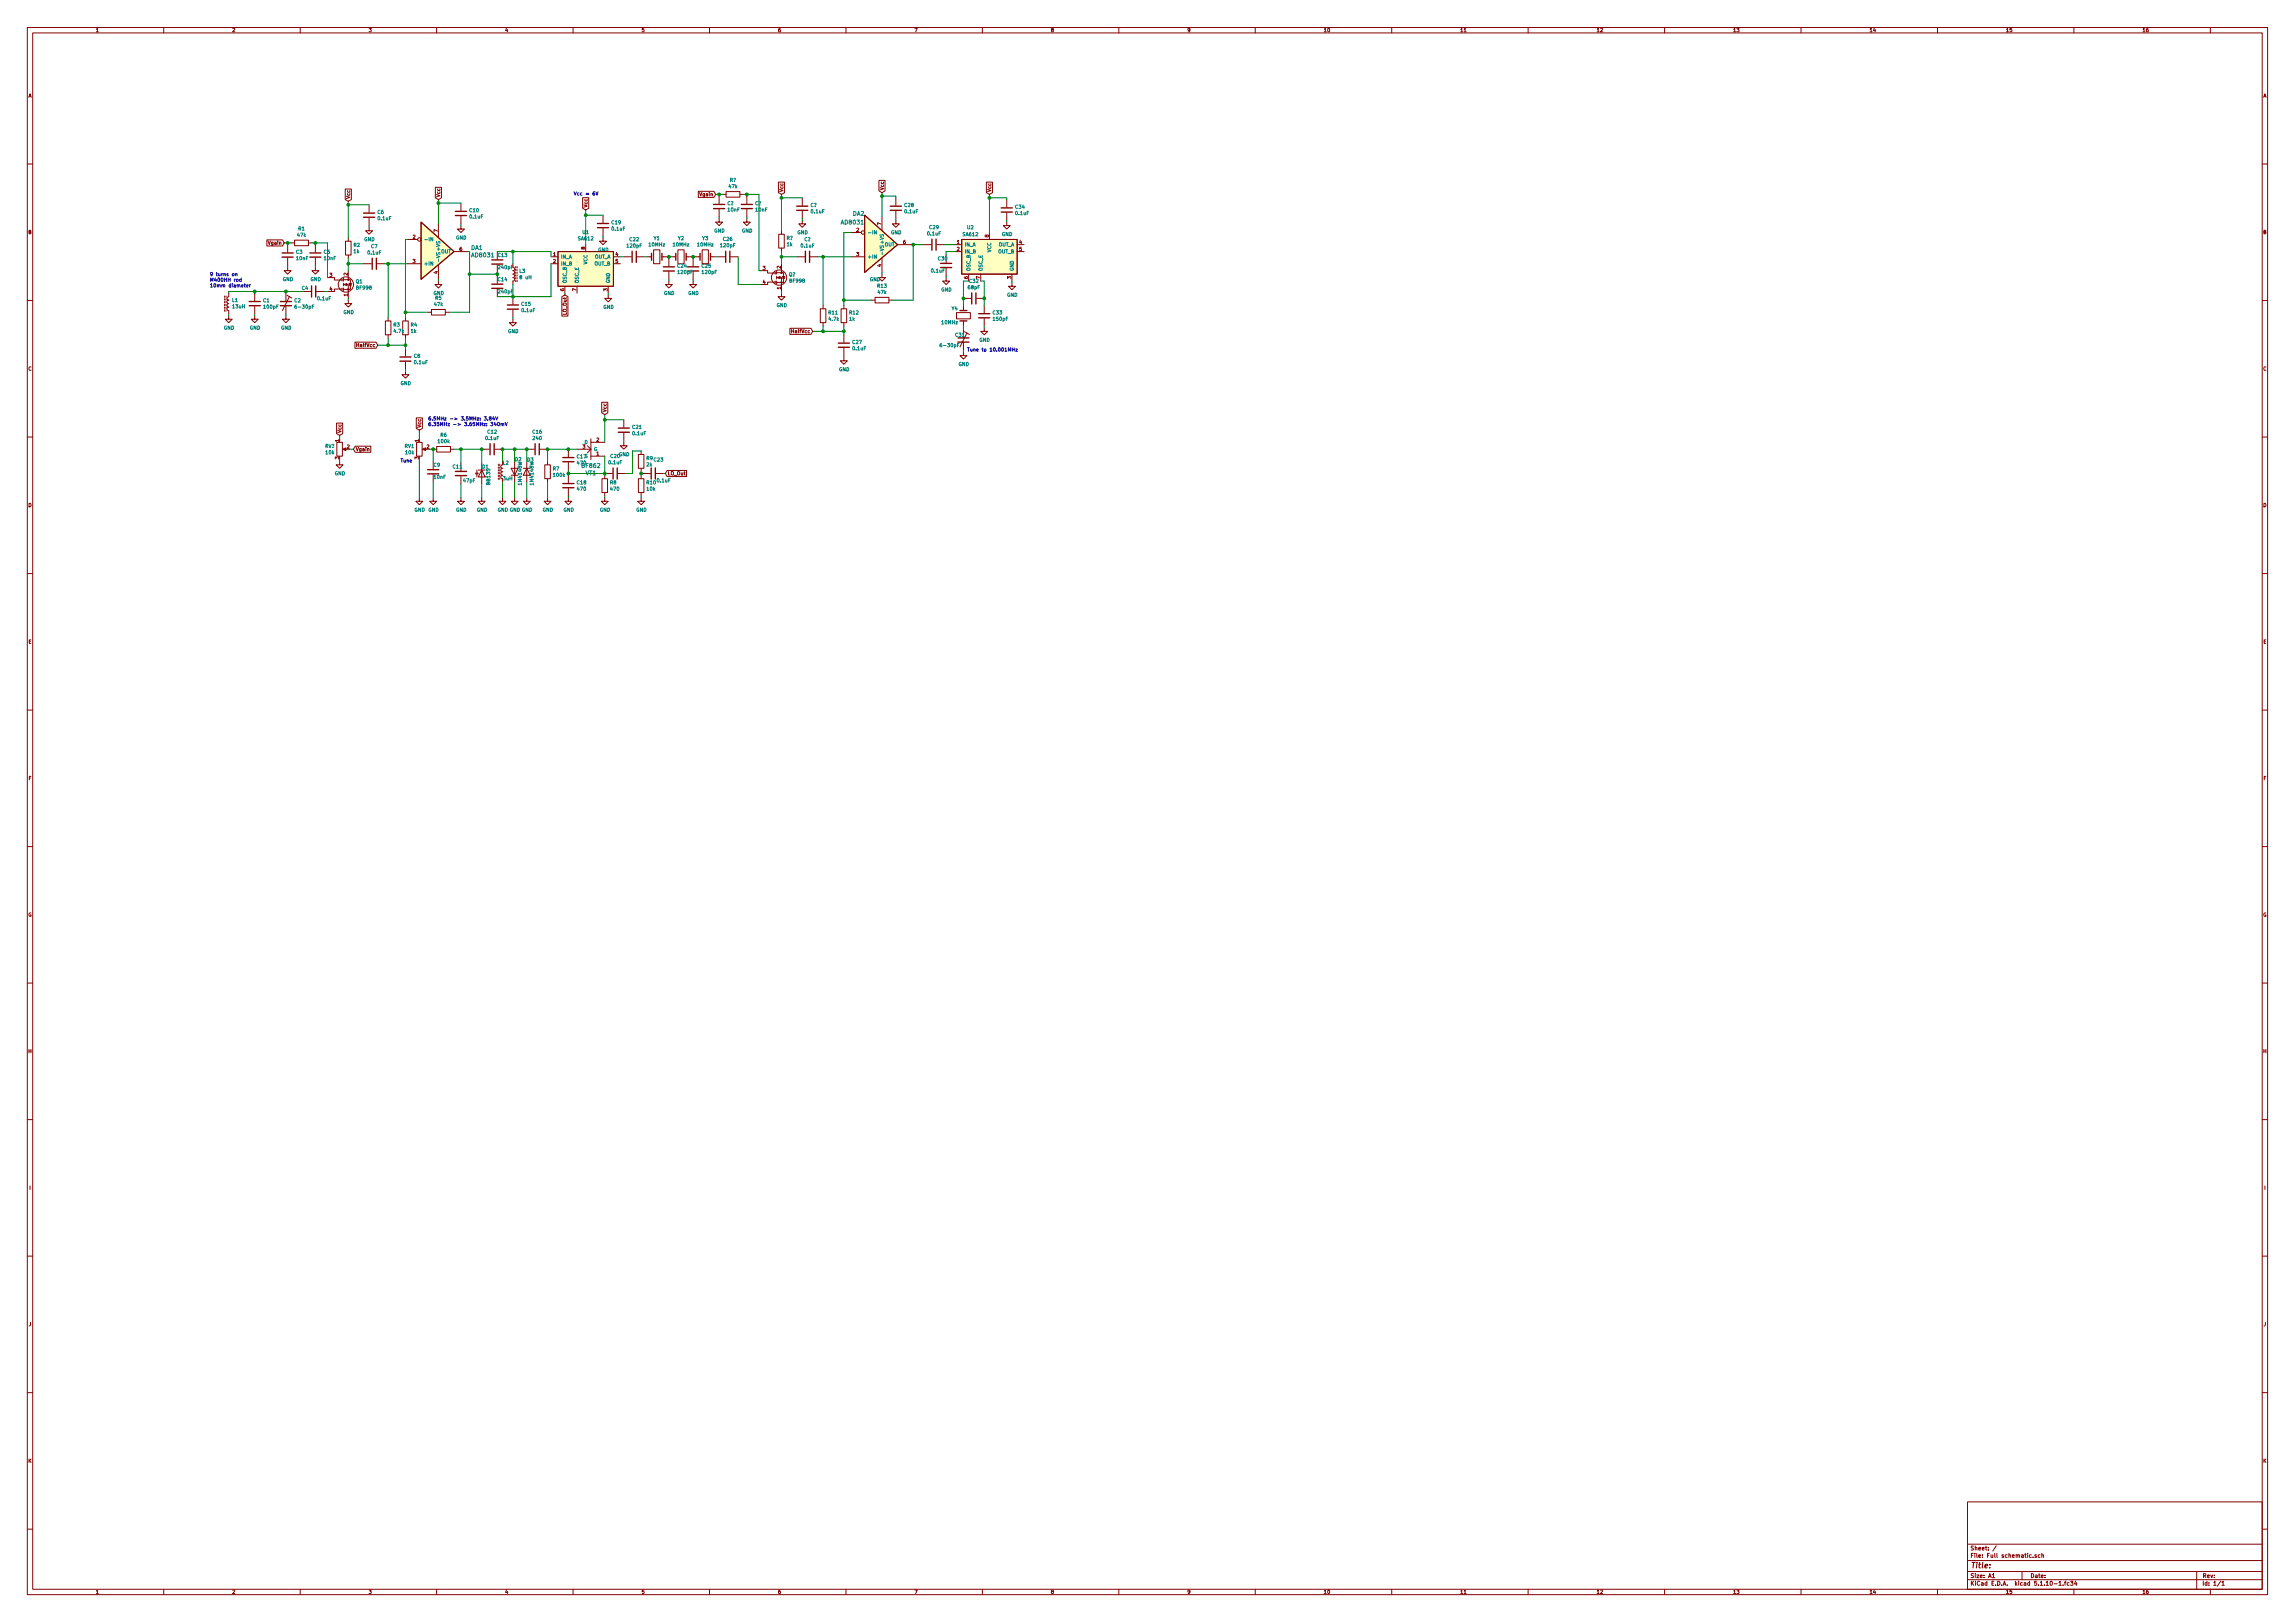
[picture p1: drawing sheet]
<svg xmlns="http://www.w3.org/2000/svg" width="841mm" height="594mm" viewBox="0 0 841 594" stroke-linecap="round" stroke-linejoin="round" font-family="sans-serif">
<defs><g id="words">
<text font-size="2.8" fill="#840000" x="722" y="574.4">Title:</text>
<g font-size="2.1" fill="#008484">
<text x="308.5" y="82.2">AD8031</text>
<text x="312.5" y="79">DA2</text>
<text x="172.6" y="91.5">DA1</text>
<text x="173.1" y="94.2">AD8031</text>
<text x="213.4" y="171.3">BF862</text>
<text x="214.6" y="174">VT1</text>
</g>
<g font-size="2.1" fill="#840000">
<text x="722" y="567.8">Sheet: /</text>
<text x="722" y="570.5">File: Full schematic.sch</text>
<text x="722" y="580.7">KiCad E.D.A. kicad 5.1.10-1.fc34</text>
<text x="722" y="577.9">Size: A1</text>
<text x="744" y="577.9">Date:</text>
<text x="807" y="577.9">Rev:</text>
<text x="807" y="580.7">Id: 1/1</text>
</g>
<g font-size="1.8" fill="#840000">
<text x="35" y="11.7">1</text>
<text x="85" y="11.7">2</text>
<text x="135" y="11.7">3</text>
<text x="185" y="11.7">4</text>
<text x="235" y="11.7">5</text>
<text x="285" y="11.7">6</text>
<text x="335" y="11.7">7</text>
<text x="385" y="11.7">8</text>
<text x="435" y="11.7">9</text>
<text x="485" y="11.7">10</text>
<text x="535" y="11.7">11</text>
<text x="585" y="11.7">12</text>
<text x="635" y="11.7">13</text>
<text x="685" y="11.7">14</text>
<text x="735" y="11.7">15</text>
<text x="785" y="11.7">16</text>
<text x="10.4" y="35.7">A</text>
<text x="829.4" y="35.7">A</text>
<text x="256.6" y="71.8">Vgain</text>
<text x="287" y="70.4" transform="rotate(-90 287 70.4)">Vcc</text>
<text x="323.8" y="69.8" transform="rotate(-90 323.8 69.8)">Vcc</text>
<text x="363.2" y="70.4" transform="rotate(-90 363.2 70.4)">Vcc</text>
<text x="128.3" y="72.9" transform="rotate(-90 128.3 72.9)">Vcc</text>
<text x="161.3" y="72.3" transform="rotate(-90 161.3 72.3)">Vcc</text>
<text x="215.3" y="76.1" transform="rotate(-90 215.3 76.1)">Vcc</text>
<text x="323" y="82.5" transform="rotate(-90 323 82.5)">7</text>
<text x="10.4" y="85.7">B</text>
<text x="98.5" y="89.6">Vgain</text>
<text x="151.3" y="87.4">2</text>
<text x="160.4" y="85" transform="rotate(-90 160.4 85)">7</text>
<text x="313.8" y="84.9">2</text>
<text x="331" y="89.4">6</text>
<text x="350.7" y="89.4">1</text>
<text x="362.3" y="86.9" transform="rotate(-90 362.3 86.9)">8</text>
<text x="373.5" y="89.4">4</text>
<text x="829.4" y="85.7">B</text>
<text x="168.4" y="91.9">6</text>
<text x="202.7" y="93.8">1</text>
<text x="214.4" y="91.4" transform="rotate(-90 214.4 91.4)">8</text>
<text x="225.6" y="93.8">4</text>
<text x="313.8" y="93.8">3</text>
<text x="350.7" y="91.9">2</text>
<text x="373.5" y="91.9">5</text>
<text x="120.8" y="101.4">3</text>
<text x="127.4" y="100.9" transform="rotate(-90 127.4 100.9)">2</text>
<text x="151.3" y="96.3">3</text>
<text x="160.4" y="100.3" transform="rotate(-90 160.4 100.3)">4</text>
<text x="202.7" y="96.3">2</text>
<text x="225.6" y="96.3">5</text>
<text x="279.6" y="98.9">3</text>
<text x="286.1" y="98.3" transform="rotate(-90 286.1 98.3)">2</text>
<text x="323" y="97.7" transform="rotate(-90 323 97.7)">4</text>
<text x="120.8" y="106.5">4</text>
<text x="206.8" y="106.6" transform="rotate(-90 206.8 106.6)">6</text>
<text x="211.2" y="106.6" transform="rotate(-90 211.2 106.6)">7</text>
<text x="222.6" y="106.6" transform="rotate(-90 222.6 106.6)">3</text>
<text x="279.6" y="104">4</text>
<text x="286.1" y="106" transform="rotate(-90 286.1 106)">1</text>
<text x="354.7" y="102.2" transform="rotate(-90 354.7 102.2)">6</text>
<text x="359.2" y="102.2" transform="rotate(-90 359.2 102.2)">7</text>
<text x="370.6" y="102.2" transform="rotate(-90 370.6 102.2)">3</text>
<text x="127.4" y="108.5" transform="rotate(-90 127.4 108.5)">1</text>
<text x="207.6" y="115.3" transform="rotate(-90 207.6 115.3)">LO_Out</text>
<text x="290.6" y="122">HalfVcc</text>
<text x="131.2" y="127.1">HalfVcc</text>
<text x="10.4" y="135.7">C</text>
<text x="829.4" y="135.7">C</text>
<text x="222.2" y="151.1" transform="rotate(-90 222.2 151.1)">Vcc</text>
<text x="124.2" y="161.8" transform="rotate(-90 124.2 161.8)">1</text>
<text x="125.1" y="158.7" transform="rotate(-90 125.1 158.7)">Vcc</text>
<text x="153.4" y="161.8" transform="rotate(-90 153.4 161.8)">1</text>
<text x="154.3" y="156.8" transform="rotate(-90 154.3 156.8)">Vcc</text>
<text x="218.6" y="161.7">2</text>
<text x="127.2" y="164.3">2</text>
<text x="130.3" y="165.2">Vgain</text>
<text x="156.4" y="164.3">2</text>
<text x="213.5" y="164.3">3</text>
<text x="218.6" y="166.8">1</text>
<text x="124.2" y="168.2" transform="rotate(-90 124.2 168.2)">3</text>
<text x="153.4" y="168.2" transform="rotate(-90 153.4 168.2)">3</text>
<text x="244.6" y="174.1">LO_Out</text>
<text x="10.4" y="185.7">D</text>
<text x="829.4" y="185.7">D</text>
<text x="10.4" y="235.7">E</text>
<text x="829.4" y="235.7">E</text>
<text x="10.5" y="285.7">F</text>
<text x="829.5" y="285.7">F</text>
<text x="10.3" y="335.7">G</text>
<text x="829.3" y="335.7">G</text>
<text x="10.4" y="385.7">H</text>
<text x="829.4" y="385.7">H</text>
<text x="10.7" y="435.7">I</text>
<text x="829.7" y="435.7">I</text>
<text x="10.5" y="485.7">J</text>
<text x="829.5" y="485.7">J</text>
<text x="10.4" y="535.7">K</text>
<text x="829.4" y="535.7">K</text>
<text x="35" y="583.7">1</text>
<text x="85" y="583.7">2</text>
<text x="135" y="583.7">3</text>
<text x="185" y="583.7">4</text>
<text x="235" y="583.7">5</text>
<text x="285" y="583.7">6</text>
<text x="335" y="583.7">7</text>
<text x="385" y="583.7">8</text>
<text x="435" y="583.7">9</text>
<text x="485" y="583.7">10</text>
<text x="535" y="583.7">11</text>
<text x="585" y="583.7">12</text>
<text x="635" y="583.7">13</text>
<text x="685" y="583.7">14</text>
<text x="735" y="583.7">15</text>
<text x="785" y="583.7">16</text>
</g>
<g font-size="1.8" fill="#0000c2">
<text x="210.2" y="71.6">Vcc = 6V</text>
<text x="76.8" y="101.1">9 turns on</text>
<text x="76.8" y="103.2">M400HH rod</text>
<text x="76.8" y="105.2">10mm diameter</text>
<text x="354.3" y="128.7">Tune to 10.001MHz</text>
<text x="156.8" y="154">6.5MHz -&gt; 3.5MHz: 3.84V</text>
<text x="156.8" y="156">6.35MHz -&gt; 3.65MHz: 340mV</text>
<text x="146.7" y="169.4">Tune</text>
</g>
<g font-size="1.8" fill="#008484">
<text x="267.1" y="68.9">47k</text>
<text x="267.4" y="66.6">R?</text>
<text x="172.1" y="77.7">C10</text>
<text x="266.5" y="75.2">C?</text>
<text x="266.8" y="77.5">10nF</text>
<text x="276.7" y="75.2">C?</text>
<text x="276.9" y="77.5">10nF</text>
<text x="297" y="75.8">C?</text>
<text x="331.5" y="75.8">C28</text>
<text x="372.1" y="76.4">C34</text>
<text x="138.4" y="78.3">C6</text>
<text x="138.6" y="80.6">0.1uF</text>
<text x="172.2" y="80">0.1uF</text>
<text x="224.2" y="82.1">C19</text>
<text x="297.3" y="78.1">0.1uF</text>
<text x="331.6" y="78.1">0.1uF</text>
<text x="340.6" y="83.9">C29</text>
<text x="354.5" y="83.9">U2</text>
<text x="372.2" y="78.7">0.1uF</text>
<text x="109" y="86.7">47k</text>
<text x="109.4" y="84.4">R1</text>
<text x="133.4" y="88.3">GND</text>
<text x="155.3" y="88.3">-IN</text>
<text x="167.1" y="87.7">GND</text>
<text x="211.9" y="88">SA612</text>
<text x="213.5" y="85.7">U1</text>
<text x="224.3" y="84.5">0.1uF</text>
<text x="230.8" y="88.3">C22</text>
<text x="239.6" y="87.9">Y1</text>
<text x="248.5" y="87.9">Y2</text>
<text x="257.4" y="87.9">Y3</text>
<text x="261.7" y="85.2">GND</text>
<text x="265" y="88.2">C26</text>
<text x="271.9" y="85.2">GND</text>
<text x="288.2" y="87.9">R?</text>
<text x="292.2" y="85.8">GND</text>
<text x="294.7" y="88.3">C?</text>
<text x="317.9" y="85.8">-IN</text>
<text x="323.8" y="88.9" transform="rotate(-90 323.8 88.9)">+VS</text>
<text x="326.5" y="85.8">GND</text>
<text x="340" y="86.2">0.1uF</text>
<text x="352.9" y="86.5">SA612</text>
<text x="367.1" y="86.4">GND</text>
<text x="108.5" y="92.9">C3</text>
<text x="108.7" y="95.2">10nF</text>
<text x="118.7" y="92.9">C5</text>
<text x="118.8" y="95.2">10nF</text>
<text x="129.6" y="90.4">R2</text>
<text x="129.6" y="92.7">1k</text>
<text x="134.8" y="93.2">0.1uF</text>
<text x="136" y="90.9">C7</text>
<text x="161.3" y="91.5" transform="rotate(-90 161.3 91.5)">+VS</text>
<text x="161.6" y="92.8">OUT</text>
<text x="182.5" y="94.1">C13</text>
<text x="205.5" y="94.7">IN_A</text>
<text x="217.8" y="94.7">OUT_A</text>
<text x="219.2" y="92.1">GND</text>
<text x="229.9" y="90.6">120pF</text>
<text x="237.9" y="90.2">10MHz</text>
<text x="246.8" y="90.2">10MHz</text>
<text x="255.7" y="90.2">10MHz</text>
<text x="264.1" y="90.5">120pF</text>
<text x="288.4" y="90.2">1k</text>
<text x="293.6" y="90.6">0.1uF</text>
<text x="317.9" y="94.7">+IN</text>
<text x="323.8" y="93.7" transform="rotate(-90 323.8 93.7)">-VS</text>
<text x="324.2" y="90.2">OUT</text>
<text x="343.8" y="95.4">C30</text>
<text x="353.4" y="90.2">IN_A</text>
<text x="353.4" y="92.8">IN_B</text>
<text x="363.2" y="92.5" transform="rotate(-90 363.2 92.5)">VCC</text>
<text x="365.7" y="90.2">OUT_A</text>
<text x="365.7" y="92.8">OUT_B</text>
<text x="155.3" y="97.2">+IN</text>
<text x="161.3" y="96.2" transform="rotate(-90 161.3 96.2)">-VS</text>
<text x="182.7" y="98.5">240pF</text>
<text x="190.4" y="99.9">L3</text>
<text x="205.5" y="97.2">IN_B</text>
<text x="215.3" y="96.9" transform="rotate(-90 215.3 96.9)">VCC</text>
<text x="217.8" y="97.2">OUT_B</text>
<text x="248.3" y="98">C24</text>
<text x="248.5" y="100.3">120pF</text>
<text x="257.2" y="98">C25</text>
<text x="257.4" y="100.3">120pF</text>
<text x="289.1" y="101.2">Q?</text>
<text x="341.4" y="99.8">0.1uF</text>
<text x="355.6" y="99.4" transform="rotate(-90 355.6 99.4)">OSC_B</text>
<text x="360" y="99.4" transform="rotate(-90 360 99.4)">OSC_E</text>
<text x="371.5" y="99.4" transform="rotate(-90 371.5 99.4)">GND</text>
<text x="103.6" y="102.9">GND</text>
<text x="110.6" y="106.2">C4</text>
<text x="113.7" y="102.9">GND</text>
<text x="130.5" y="103.7">Q1</text>
<text x="130.7" y="106">BF998</text>
<text x="182.5" y="103">C14</text>
<text x="182.7" y="107.4">240pF</text>
<text x="190.7" y="102.2">8 uH</text>
<text x="207.6" y="103.8" transform="rotate(-90 207.6 103.8)">OSC_B</text>
<text x="212.1" y="103.8" transform="rotate(-90 212.1 103.8)">OSC_E</text>
<text x="223.5" y="103.8" transform="rotate(-90 223.5 103.8)">GND</text>
<text x="289.5" y="103.5">BF998</text>
<text x="318.7" y="103">GND</text>
<text x="321.6" y="105.4">R13</text>
<text x="321.7" y="107.7">47k</text>
<text x="344.9" y="106.8">GND</text>
<text x="354.8" y="105.9">68pF</text>
<text x="355.2" y="103.6">C32</text>
<text x="85.1" y="110.6">L1</text>
<text x="85.3" y="112.9">13uH</text>
<text x="96.5" y="110.7">C1</text>
<text x="96.7" y="113">100pF</text>
<text x="107.9" y="110.7">C2</text>
<text x="108.7" y="113">6-30pF</text>
<text x="116.4" y="110">0.1uF</text>
<text x="158.8" y="108">GND</text>
<text x="159.2" y="112.1">47k</text>
<text x="159.5" y="109.8">R5</text>
<text x="191.2" y="112">C15</text>
<text x="221.1" y="113.1">GND</text>
<text x="243.3" y="108">GND</text>
<text x="252.2" y="108">GND</text>
<text x="284.6" y="112.5">GND</text>
<text x="348.8" y="113.7">Y4</text>
<text x="369" y="108.7">GND</text>
<text x="125.8" y="115">GND</text>
<text x="144.2" y="119.6">R3</text>
<text x="150.6" y="119.6">R4</text>
<text x="191.3" y="114.3">0.1uF</text>
<text x="303.7" y="115.2">R11</text>
<text x="303.8" y="117.5">4.7k</text>
<text x="311.3" y="117.5">1k</text>
<text x="311.3" y="115.2">R12</text>
<text x="345.2" y="118.7">10MHz</text>
<text x="363.9" y="115.2">C33</text>
<text x="364.1" y="117.5">150pF</text>
<text x="82" y="120.7">GND</text>
<text x="91.5" y="120.7">GND</text>
<text x="102.9" y="120.7">GND</text>
<text x="144.4" y="121.9">4.7k</text>
<text x="150.6" y="121.9">1k</text>
<text x="186.1" y="122">GND</text>
<text x="312.4" y="126">C27</text>
<text x="350.2" y="123.3">C31</text>
<text x="358.9" y="125.2">GND</text>
<text x="151.7" y="131">C8</text>
<text x="312.5" y="128.3">0.1uF</text>
<text x="345.1" y="127.1">6-30pF</text>
<text x="151.9" y="133.3">0.1uF</text>
<text x="307.4" y="136">GND</text>
<text x="351.2" y="134.1">GND</text>
<text x="146.8" y="141">GND</text>
<text x="161.4" y="160">R6</text>
<text x="178" y="161.1">0.1uF</text>
<text x="178.7" y="158.8">C12</text>
<text x="195.2" y="158.8">C16</text>
<text x="195.4" y="161.1">240</text>
<text x="231.8" y="157.1">C21</text>
<text x="231.9" y="159.4">0.1uF</text>
<text x="119.1" y="164.1">RV?</text>
<text x="119.4" y="166.4">10k</text>
<text x="148.3" y="164.1">RV1</text>
<text x="148.6" y="166.4">10k</text>
<text x="160.6" y="162.3">100k</text>
<text x="211.5" y="167.9">C17S</text>
<text x="214.2" y="162.6">D</text>
<text x="217.6" y="165.2">G</text>
<text x="223.8" y="167.7">C20</text>
<text x="226.8" y="167.1">GND</text>
<text x="159" y="170.9">C9</text>
<text x="166" y="171.6">C11</text>
<text x="176.7" y="171.6">D1</text>
<text x="184.3" y="170.2">L2</text>
<text x="188.8" y="168.9">D2</text>
<text x="193.2" y="169">D3</text>
<text x="202.6" y="172.3">R7</text>
<text x="211.6" y="170.2">470</text>
<text x="223.1" y="170">0.1uF</text>
<text x="236.9" y="168.5">R9</text>
<text x="237" y="170.8">2k</text>
<text x="239.7" y="169">C23</text>
<text x="122.6" y="174.1">GND</text>
<text x="159.1" y="175.4">10nF</text>
<text x="169.9" y="176.7">47pF</text>
<text x="179.6" y="177.4" transform="rotate(-90 179.6 177.4)">BB135</text>
<text x="184.4" y="175.9">3uH</text>
<text x="191.2" y="177.4" transform="rotate(-90 191.2 177.4)">1N4148W</text>
<text x="195.5" y="177.4" transform="rotate(-90 195.5 177.4)">1N4148W</text>
<text x="202.9" y="174.6">100k</text>
<text x="211.5" y="177.4">C18</text>
<text x="211.6" y="179.7">470</text>
<text x="223.6" y="177.4">R8</text>
<text x="223.8" y="179.7">470</text>
<text x="237" y="177.4">R10</text>
<text x="237.1" y="179.7">10k</text>
<text x="240.9" y="176.7">0.1uF</text>
<text x="151.8" y="187.4">GND GND</text>
<text x="167.1" y="187.4">GND</text>
<text x="174.7" y="187.4">GND</text>
<text x="182.3" y="187.4">GND GND GND</text>
<text x="198.8" y="187.4">GND</text>
<text x="206.5" y="187.4">GND</text>
<text x="219.8" y="187.4">GND</text>
<text x="233.1" y="187.4">GND</text>
</g>
</g></defs>
<g fill="none" stroke="#840000" stroke-width=".37">
<path d="M10 10.1h821v574h-821zM12 12.1h817v570h-817zM60 10.1v2M110 10.1v2M160 10.1v2M210 10.1v2M260 10.1v2M310 10.1v2M360 10.1v2M410 10.1v2M460 10.1v2M510 10.1v2"/>
<path d="M536.5 11.7h.8M560 10.1v2M610 10.1v2M660 10.1v2M710 10.1v2M760 10.1v2M810 10.1v2M10 60.1h2M126.5 69.2h2.3v3.9l-1.2 .6-1.1-.6zM135.3 75v2.8M135.3 79.8v2.8M159.5 68.6h2.3v3.9l-1.1 .6-1.2-.6z"/>
<path d="M168.9 74.4v2.8M168.9 79.2v2.8M213.5 72.4h2.2v3.9l-1.1 .6-1.1-.6zM221 78.8v2.8M255.9 70.1h5.7l.7 1.1-.7 1.1h-5.7zM263.5 71.8v2.8M263.5 76.7v2.7M264.8 71.2h1.3M266.1 70.2h5v2h-5zM271.1 71.2h1.3M273.7 71.8v2.8M273.7 76.7v2.7"/>
<path d="M285.3 66.7h2.2v3.9l-1.1 .6-1.1-.6zM294 72.5v2.8M294 77.3v2.8M316.9 78.8l12 10.8-12 10.2zM322.1 66.1h2.2v3.8l-1.1 .7-1.1-.7zM323.2 79.4v5.1M328.3 72.5v2.8M328.3 77.3v2.8M361.5 66.7h2.2v3.9l-1.1 .6-1.1-.6zM368.9 73.1v2.8M368.9 77.9v2.8M829 60.1h2"/>
<path d="M97.8 87.9h5.7l.6 1.1-.6 1.1h-5.7zM105.4 97.9v1.2h1.3l-1.3 1.3-1.3-1.3h1.3M105.4 89.6v2.8M105.4 94.4v2.8M106.7 89h1.2M107.9 88h5.1v2h-5.1zM113 89h1.3M115.6 97.9v1.2h1.2l-1.2 1.3-1.3-1.3h1.3M115.6 89.6v2.8M115.6 94.4v2.8M126.6 88.3h2.1v5.1h-2.1zM127.6 87.1v1.2"/>
<path d="M127.6 93.4v1.3M127.6 99.1v3.3M133.3 96.6h2.8M135.3 83.3v1.2h1.2l-1.2 1.3-1.3-1.3h1.3M138.2 96.6h2.8M149.2 87.7h3.8M149.2 96.6h5.1M154.3 81.4l12.1 10.7-12.1 10.2zM160.7 82v5.1M160.7 97.2v5.1M166.4 92.1h5M168.9 82.6v1.3h1.3l-1.3 1.3-1.3-1.3h1.3"/>
<path d="M182.2 92.1v2.8M182.2 97v2.8M188 96.6v1.3l.6 .5-.2 .6-.4 .1 .6 .6-.2 .5-.4 .2 .6 .5-.2 .6-.4 .2 .6 .5-.2 .6-.4 .1v1.3M189 97.6v.5M189 98.6v.5M189 99.6v.5M189.5 97.6v.5M189.5 98.6v.5M189.5 99.6v.5M201.9 94.1h2.6M201.9 96.6h2.6M204.5 92.1h20.3v12.7h-20.3z"/>
<path d="M214.6 89.6v2.5M221 87.1v1.2h1.2l-1.2 1.3-1.3-1.3h1.3M221 83.6v2.8M224.8 94.1h2.5M224.8 96.6h2.5M228.6 94.1h2.8M233.4 94.1h2.8M236.9 94.1h1.9M239.5 91.5h2.3v5.1h-2.3zM242.6 94.1h1.9M245.1 94.7v2.8M245.1 99.5v2.8"/>
<path d="M245.7 94.1h1.9M248.4 91.5h2.3v5.1h-2.3zM251.5 94.1h1.9M254 94.7v2.8M254 99.5v2.8M254.6 94.1h1.9M257.3 91.5h2.3v5.1h-2.3zM260.3 94.1h2M262.9 94.1h2.8M263.5 80.1v1.3h1.3l-1.3 1.2-1.2-1.2h1.2M267.7 94.1h2.8M273.7 80.1v1.3h1.3l-1.3 1.2-1.3-1.2h1.3"/>
<path d="M278.8 99.1h2.5v.9h2.8M284.1 99.6v.8M284.6 99.9h2.5v3.6h-2.5M284.6 99.4v1M285.4 85.8h2v5.1h-2zM286.4 84.5v1.3M286.4 90.9v1.2M286.4 96.6v3.3M292.1 94.1h2.8M294 80.7v1.3h1.3l-1.3 1.3-1.3-1.3h1.3M296.9 94.1h2.8M311.8 85.2h3.8"/>
<path d="M311.8 94.1h5.1M323.2 94.7v5.1M328.3 80.7v1.3h1.3l-1.3 1.3-1.3-1.3h1.3M328.9 89.6h5.1M338.5 89.6h2.7M343.3 89.6h2.8M346.7 93.4v2.8M346.7 98.2v2.8M349.9 89.6h2.5M349.9 92.1h2.5M352.4 87.7h20.3v12.7h-20.3zM362.6 85.2v2.5"/>
<path d="M368.9 81.4v1.2h1.3l-1.3 1.3-1.2-1.3h1.2M372.7 89.6h2.6M372.7 92.1h2.6M10 110.1h2M82.3 108.4v.5M82.3 109.4v.5M82.3 110.4v.5M82.3 111.5v.5M82.3 112.5v.5M82.3 113.5v.5M82.8 108.4v.5M82.8 109.4v.5"/>
<path d="M82.8 110.4v.5M82.8 111.5v.5M82.8 112.5v.5M82.8 113.5v.5M83.8 107.4v1.3l-.6 .5 .2 .6 .4 .1-.6 .6 .2 .5 .4 .2-.6 .5 .2 .6 .4 .2-.6 .5 .2 .6 .4 .1v1.3M83.8 115.6v1.3h1.3l-1.3 1.3-1.3-1.3h1.3M93.3 115.6v1.3h1.3l-1.3 1.3-1.2-1.3h1.2M93.3 107.4v2.8M93.3 112.2v2.8M104.8 115.6v1.3h1.2l-1.2 1.3-1.3-1.3h1.3M104.8 107.4v3M104.8 112v3"/>
<path d="M105.2 108.2l1.7 1M106 108.7l-2.5 5M111.1 106.8h2.8M116 106.8h2.7M120 101.7h2.6v.9h2.7M125.3 105.9h-2.7v.9h-2.6M125.3 102.2v.7M125.3 105.5v.7M125.9 104.2h1.7v5.1M125.9 102.4h2.5v3.6h-2.5M125.9 101.9v1M125.9 103.7v1"/>
<path d="M125.9 105.5v1M127.6 109.9v1.3h1.3l-1.3 1.3-1.2-1.3h1.2M127.9 103.7l1 .3M128.4 103.8l.4 .7h-.8zM141.2 117.5h2.1v5.1h-2.1zM142.2 116.3v1.2M147.6 117.5h2v5.1h-2zM148.6 116.3v1.2M156.8 114.4h1.3M158.1 113.4h5.1v2h-5.1zM160.7 102.9v1.3h1.2l-1.2 1.3-1.3-1.3h1.3M163.2 114.4h1.3"/>
<path d="M182.2 101v2.8M182.2 105.9v2.8M188 116.9v1.3h1.2l-1.2 1.3-1.3-1.3h1.3M188 108.7v2.8M188 113.5v2.8M189 100.7v.5M189 101.7v.5M189 102.7v.5M189.5 100.7v.5M189.5 101.7v.5M189.5 102.7v.5M205.9 108.7l1.1-.7 1.1 .7v7.1h-2.2z"/>
<path d="M207 104.8v2.6M211.5 104.8v2.6M222.9 108v1.3h1.3l-1.3 1.3-1.3-1.3h1.3M222.9 104.8v2.6M245.1 102.9v1.3h1.3l-1.3 1.3-1.3-1.3h1.3M254 102.9v1.3h1.3l-1.3 1.3-1.3-1.3h1.3M284.1 103.3h-2.8v.9h-2.5M284.1 102.9v.8M284.6 101.7h1.8v5.1M284.6 101.2v1M284.6 102.9v1.1M286.4 107.4v1.3h1.3l-1.3 1.2-1.3-1.2h1.3"/>
<path d="M286.6 101.2l1.1 .2M287.1 101.3l.4 .6h-.7zM300.6 113.1h2v5.1h-2zM301.6 111.8v1.3M301.6 118.2v1.3M308.2 113.1h2.1v5.1h-2.1zM309.2 111.8v1.3M309.2 118.2v1.3M319.4 109.9h1.3M320.7 108.9h5.1v2h-5.1zM323.2 100.4v1.3h1.3l-1.3 1.2-1.3-1.2h1.3M325.8 109.9h1.2"/>
<path d="M346.7 101.7v1.2h1.3l-1.3 1.3-1.3-1.3h1.3M350.5 114.5h5.1v2.3h-5.1zM353.1 109.3h2.8M353.1 111.8v1.9M353.1 117.5v2M355 100.4v2.5M357.9 109.3h2.8M359.4 100.4v2.5M360.7 111.8v2.8M360.7 116.7v2.8M370.8 103.6v1.2h1.3l-1.3 1.3-1.2-1.3h1.2M370.8 100.4v2.5"/>
<path d="M829 110.1h2M130.1 125.3h7.7l.6 1.1-.6 1.2h-7.7zM142.2 122.6v1.3M148.6 136v1.2h1.3l-1.3 1.3-1.3-1.3h1.3M148.6 122.6v1.3M148.6 127.7v2.8M148.6 132.5v2.8M289.5 120.2h7.7l.6 1.2-.6 1.1h-7.7zM309.2 130.9v1.3h1.3l-1.3 1.2-1.2-1.2h1.2M309.2 122.6v2.8M309.2 127.5v2.7M353.1 129v1.2h1.2l-1.2 1.3-1.3-1.3h1.3"/>
<path d="M353.1 120.7v3.1M353.1 125.3v3M353.4 121.5l1.8 1M354.3 122l-2.5 5.1M360.7 120.1v1.3h1.2l-1.2 1.2-1.3-1.2h1.3M123.3 155h2.3v3.8l-1.1 .7-1.2-.7zM152.6 153.1h2.2v3.8l-1.1 .7-1.1-.7zM220.5 147.3h2.2v3.9l-1.1 .6-1.1-.6zM228.6 153.7v2.8M228.6 158.6v2.8M10 160.1h2M123.4 162h2.1v5.1h-2.1z"/>
<path d="M124.5 169v1.3h1.2l-1.2 1.2-1.3-1.2h1.3M126 164.5h1M130.2 163.4h5.7v2.3h-5.7l-.7-1.2zM152.7 162h2v5.1h-2zM155.2 164.5h1M158.7 164.5h1.3M158.7 169v2.8M158.7 173.8v2.8M160 163.5h5.1v2.1h-5.1zM165.1 164.5h1.3M168.9 169.6v2.8M168.9 174.4v2.8"/>
<path d="M174.2 173.3h1.1M174.2 173.6h1.1M174.8 172.2v1.1M174.8 173.6v1.1M175.3 172.2h2.5M176.5 172.2l1.3 2.5h-2.5zM176.5 164.5h2.8M176.5 169.6v7.6M181.4 164.5h2.7M182.6 170v.5M182.6 171v.5M182.6 172v.5"/>
<path d="M182.6 173v.6M182.6 174.1v.5M182.6 175.1v.5M183.1 170v.5M183.1 171v.5M183.1 172v.5M183.1 173v.6M183.1 174.1v.5M183.1 175.1v.5M184.1 170.3l-.6 .5 .2 .5 .4 .2-.6 .6 .2 .5 .4 .2-.6 .5 .2 .6 .4 .2-.6 .5 .2 .6 .4 .1v1.3M187.3 171.5h2.6l-1.3 2.6zM187.3 174.1h2.6"/>
<path d="M188.6 169v7.6M191.8 171.5h2.5M193 171.5l1.3 2.6h-2.5zM193 164.5h2.8M193 169v7.6M197.9 164.5h2.8M199.6 170.3h2.1v5h-2.1zM200.7 169v1.3M200.7 175.3v1.3M208.3 164.5v2.8M208.3 169.4v2.8M208.3 174.1v2.8"/>
<path d="M208.3 178.9v2.8M211.5 164.5h5M215.3 163.3l1.2 1.2M216.5 164.5l-1.2 1.3M216.5 160.7v7.6M216.5 167.1h5.1M216.5 162h5.1M220.6 175.3h2v5.1h-2zM221.6 173.4h2.8M221.6 174.1v1.2M226.4 173.4h2.8M228.6 162v1.3h1.3l-1.3 1.2-1.3-1.2h1.3"/>
<path d="M233.9 175.3h2.1v5.1h-2.1zM233.9 166.4h2.1v5.1h-2.1zM234.9 165.2v1.2M234.9 171.5v1.3M234.9 174.1v1.2M235.6 173.4h2.8M240.4 173.4h2.8M244.5 172.3h7.1v2.2h-7.1l-.7-1.1zM829 160.1h2M153.7 182.3v1.3h1.2l-1.2 1.3-1.3-1.3h1.3M158.7 182.3v1.3h1.3l-1.3 1.3-1.2-1.3h1.2M168.9 182.3v1.3h1.3l-1.3 1.3-1.3-1.3h1.3"/>
<path d="M176.5 182.3v1.3h1.3l-1.3 1.3-1.2-1.3h1.2M184.1 182.3v1.3h1.3l-1.3 1.3-1.2-1.3h1.2M188.6 182.3v1.3h1.3l-1.3 1.3-1.3-1.3h1.3M193 182.3v1.3h1.3l-1.3 1.3-1.2-1.3h1.2M200.7 182.3v1.3h1.2l-1.2 1.3-1.3-1.3h1.3M208.3 182.3v1.3h1.2l-1.2 1.3-1.3-1.3h1.3M221.6 182.3v1.3h1.3l-1.3 1.3-1.3-1.3h1.3M221.6 180.4v1.3M234.9 182.3v1.3h1.3l-1.3 1.3-1.2-1.3h1.2M234.9 180.4v1.3M10 210.1h2M829 210.1h2"/>
<path d="M10 260.1h2M829 260.1h2M10 310.1h2M829 310.1h2M10 360.1h2M829 360.1h2M10 410.1h2M829 410.1h2M10 460.1h2M829 460.1h2M10 510.1h2M829 510.1h2"/>
<path d="M721 550.1h108v32h-108zM10 560.1h2M721 578.6h108M721 575.6h108M721 571.6h108M721 565.6h108M730.1 576.8l.5-.5v1.5M730.1 577.8h.9M731.5 566.2l-1.2 1.9M741 575.6v3M744.4 569.5l-.4-.1-.3 .3 .1 .7h.6M745 570.3v.1"/>
<path d="M746.3 569.5l-.6 .1 .6 .4v.4h-.6M747.6 569.5l-.4-.1-.3 .3 .1 .6 .6 .1M748.3 569.6l.5-.1 .1 .9M748.3 568.9v1.5M754.5 579.6l.5-.5v1.5M756.5 579.7h.6M757.1 579.1l-.4 .3v1.2M758.2 579.7h-.4l-.3 .2 .2 .7h.5M758.7 579.1h1l-.5 .6 .4 .2v.6h-.9M760.6 579.1l-.4 1.1h1M761 579.7v.9M805 575.6v6.5"/>
<path d="M813.8 579.1l-1.3 1.9M814.2 579.6l.5-.5v1.5M829 560.1h2M60 582.1v2M110 582.1v2M160 582.1v2M210 582.1v2M260 582.1v2M310 582.1v2M360 582.1v2M410 582.1v2M460 582.1v2"/>
<path d="M510 582.1v2M536.5 583.7h.8M560 582.1v2M610 582.1v2M660 582.1v2M710 582.1v2M752.8 580.1h1.1M754.5 580.6h.9M756 580.5v.1M760 582.1v2M810 582.1v2M814.2 580.6h.9"/>
<circle cx="153.7" cy="87.7" r=".63"/>
<circle cx="316.2" cy="85.2" r=".63"/>
<circle cx="126.7" cy="104.2" r="2.79"/>
<circle cx="285.5" cy="101.7" r="2.79"/>
</g>
<g fill="none" stroke="#840000" stroke-width=".51">
<path d="M133.2 79.6h4.1M133.2 78.1h4.1M166.9 78.9h4M166.9 77.4h4M261.5 76.4h4.1M261.5 74.9h4.1M271.7 76.4h4M271.7 74.9h4M292 77h4M292 75.5h4M326.3 77h4M326.3 75.5h4"/>
<path d="M366.9 77.7h4.1M366.9 76.1h4.1M103.4 94.2h4M103.4 92.7h4M113.5 94.2h4.1M113.5 92.7h4.1M136.4 94.6v4M137.9 94.6v4M180.2 96.7h4.1M180.2 95.2h4.1M218.9 83.4h4.1M218.9 81.9h4.1"/>
<path d="M231.6 92v4.1M233.2 92v4.1M238.8 92.8v2.5M242.6 92.8v2.5M243.1 99.3h4M243.1 97.7h4M247.6 92.8v2.5M251.5 92.8v2.5M252 99.3h4M252 97.7h4M256.5 92.8v2.5M260.3 92.8v2.5"/>
<path d="M265.9 92v4.1M267.5 92v4.1M295.1 92v4.1M296.7 92v4.1M341.5 87.6v4M343 87.6v4M344.7 98h4M344.7 96.5h4M91.3 112h4.1M91.3 110.4h4.1M102.7 112h4.1M102.7 110.4h4.1"/>
<path d="M114.2 104.7v4.1M115.7 104.7v4.1M180.2 105.6h4.1M180.2 104.1h4.1M185.9 113.2h4.1M185.9 111.7h4.1M351.8 117.5h2.5M351.8 113.7h2.5M356.1 107.3v4M357.6 107.3v4M358.6 116.4h4.1M358.6 114.9h4.1"/>
<path d="M146.6 132.3h4M146.6 130.8h4M307.2 127.2h4.1M307.2 125.7h4.1M351 125.3h4.1M351 123.8h4.1M226.6 158.3h4M226.6 156.8h4M156.7 173.6h4.1M156.7 172h4.1M166.9 174.2h4M166.9 172.7h4"/>
<path d="M179.6 162.5v4.1M181.1 162.5v4.1M196.1 162.5v4.1M197.6 162.5v4.1M206.2 178.6h4.1M206.2 177.1h4.1M206.2 169.1h4.1M206.2 167.6h4.1M224.7 171.4v4.1M226.2 171.4v4.1M238.6 171.4v4.1M240.2 171.4v4.1"/>
</g>
<g fill="#ffffc2" stroke="#ffffc2" stroke-width=".37">
<path d="M352.4 87.7h20.3v12.7h-20.3z"/>
<path d="M316.9 78.8l12 10.8-12 10.2z"/>
<path d="M154.3 81.4l12.1 10.7-12.1 10.2z"/>
<path d="M204.5 92.1h20.3v12.7h-20.3z"/>
</g>
<path d="M158.6 87v1.3l-.7-1.3v1.3M160 92.5l.1 .7h.3l.6-.7 .2 .7M321.2 84.5v1.2l-.8-1.2v1.2M322.6 90v.6h.4l.5-.6 .2 .7M108.6 111.7l-.5 .3-.1 .7 .3 .3 .4-.2-.2-.6-.5 .2M114.4 112.3h.5M115 111.7h-.6v1.3M345.1 125.8l-.6 .3v.7l.2 .2 .4-.1-.1-.6-.5 .2M350.9 126.4h.4M351.5 125.8h-.6v1.2" fill="none" stroke="#008484" stroke-width=".37"/>
<g fill="#840000" stroke="#840000" stroke-width=".37">
<path d="M284.9 101.7l1-.4v.8z"/>
<path d="M125.6 164.5l1.1-.5v1z"/>
<path d="M126.1 104.2l1-.4v.8z"/>
<path d="M154.8 164.5l1.2-.5v1z"/>
<circle cx="286.4" cy="103.5" r=".25"/>
<circle cx="286.4" cy="99.9" r=".25"/>
<circle cx="127.6" cy="106" r=".25"/>
<circle cx="127.6" cy="102.4" r=".25"/>
</g>
<g fill="none" stroke="#008400" stroke-width=".37">
<path d="M127.6 73.7v13.4M127.6 75h7.7M160.7 74.4h8.2M160.7 73.1v8.9M214.6 76.9v12.7M214.6 78.8h6.4M262.3 71.2h2.5M263.5 71.2v.6M263.5 79.4v.7M272.4 71.2h5.7v27.9h.7M273.7 71.2v.6M273.7 79.4v.7"/>
<path d="M286.4 71.2v13.3M286.4 72.5h7.6M323.2 70.6v8.8M323.2 71.8h5.1v.7M362.6 72.5h6.3v.6M362.6 71.2v14M104.1 89h2.6M105.4 89v.6M105.4 97.2v.7M114.3 89h5.7v12.7M115.6 89v.6M115.6 97.2v.7"/>
<path d="M127.6 96.6h5.7M127.6 94.7v4.4M135.3 82.6v.7M141 96.6h8.2M142.2 96.6v19.7M149.2 87.7h-.6v28.6M168.9 82v.6M171.4 92.1h.7v22.3h-7.6M182.2 92.1h19.7v2M182.2 99.8v1.2M188 92.1v4.5M201.9 96.6v12.1h-19.7"/>
<path d="M221 86.4v.7M227.3 94.1h1.3M236.2 94.1h.7M244.5 94.1h1.2M245.1 94.1v.6M253.4 94.1h1.2M254 94.1v.6M262.3 94.1h.6M270.5 94.1v10.1h8.3M286.4 94.1h5.7M286.4 92.1v4.5M294 80.1v.6"/>
<path d="M299.7 94.1h12.1M301.6 94.1v17.7M311.8 85.2h-2.6v26.6M323.2 99.8v.6M328.3 80.1v.6M334 89.6h4.5M334.6 89.6v20.3h-7.6M346.1 89.6h3.8M349.9 92.1h-3.2v1.3M368.9 80.7v.7M83.8 115v.6M93.3 106.8v.6"/>
<path d="M93.3 115v.6M104.8 106.8v.6M104.8 115v.6M111.1 106.8h-27.3v.6M118.7 106.8h1.3M127.6 109.3v.6M148.6 114.4h8.2M160.7 102.3v.6M172.1 100.4h10.1M188 104.2v4.5M188 116.3v.6M207 107.4v.6"/>
<path d="M222.9 107.4v.6M245.1 102.3v.6M254 102.3v.6M286.4 106.8v.6M301.6 119.5v1.9M309.2 119.5v3.1M309.2 109.9h10.2M346.7 101v.7M353.1 119.5v1.2M355 102.9h-1.9v8.9M359.4 102.9h1.3v8.9M360.7 119.5v.6"/>
<path d="M370.8 102.9v.7M138.4 126.4h10.2M142.2 123.9v2.5M148.6 123.9v3.8M148.6 135.3v.7M297.8 121.4h11.4M309.2 130.2v.7M353.1 128.3v.7M124.5 159.5v1.2M153.7 157.6v3.1M221.6 151.8v10.2M221.6 153.7h7"/>
<path d="M124.5 168.3v.7M128.3 164.5h1.2M153.7 168.3v14M157.5 164.5h1.2v4.5M158.7 176.6v5.7M166.4 164.5h10.1v5.1M168.9 164.5v5.1M168.9 177.2v5.1M176.5 177.2v5.1M184.1 169v-4.5h8.9v4.5M184.1 176.6v5.7M188.6 164.5v4.5"/>
<path d="M188.6 176.6v5.7M193 176.6v5.7M200.7 176.6v5.7M208.3 172.2v1.9M208.3 173.4h13.3M211.5 164.5h-10.8v4.5M221.6 167.1v7M228.6 161.4v.6M234.9 165.2h-3.1v8.2h-2.6M234.9 173.4h.7M234.9 172.8v1.3M243.2 173.4h.6"/>
<path d="M208.3 181.7v.6M221.6 181.7v.6M234.9 181.7v.6"/>
</g>
<g fill="none" stroke="#0000c2" stroke-width=".37">
<path d="M217.9 70.2l-.4 .1-.2 .5 .1 .6h.5v-.6l-.6 .2M218.4 70.2l.4 1.3 .4-1.3M85.2 100.3l.6 .1-.1 .6-.6-.2zM86.3 100.3h.5l.1 .7M86.3 100.2v.8M88.4 101.8v1.2h-.5l-.1-.6 .6-.1M89.5 104.3h.5M89.7 103.9v1.1l.3 .2M90.3 104.7l.6-.1v-.2l-.6 .1 .1 .6h.5M91.5 104.3v.9M91.8 104.3l-.3 .2M371 127.4v1.2"/>
<path d="M371 128h.7M371.7 127.4v1.2M372.2 127.8h.6l-.6 .8h.6M177.4 152.6h.8l-.4 .5 .3 .1 .1 .5-.2 .2-.6-.1M178.7 153.8v.1M179.5 153.2l-.2-.3 .2-.3 .5 .2v.3a.51 .51 0 0 0-.6 .1 .51 .51 0 0 0 0 .6h.6l-.2-.6M180.8 152.6l-.3 .9h.8M181.1 153.1v.8M181.4 154.6l-.3 .9h.8M181.6 152.6l.4 1.3 .4-1.3M181.7 155.1v.9M182.4 154.8l.2-.1a.58 .58 0 0 1 .5 .6 .58 .58 0 0 1-.7 .5z"/>
<path d="M183.6 155.2h.5v.8M183.6 155.1v.9M184.1 155.3l.5-.1 .1 .8M185.1 154.7l.4 1.3 .4-1.3"/>
</g>
<g fill="#008400" stroke="#008400" stroke-width=".37">
<circle cx="245.1" cy="94.1" r=".51"/>
<circle cx="214.6" cy="78.8" r=".51"/>
<circle cx="286.4" cy="72.5" r=".51"/>
<circle cx="188" cy="108.7" r=".51"/>
<circle cx="263.5" cy="71.2" r=".51"/>
<circle cx="273.7" cy="71.2" r=".51"/>
<circle cx="182.2" cy="100.4" r=".51"/>
<circle cx="127.6" cy="96.6" r=".51"/>
<circle cx="188" cy="92.1" r=".51"/>
<circle cx="360.7" cy="109.3" r=".51"/>
<circle cx="362.6" cy="72.5" r=".51"/>
<circle cx="160.7" cy="74.4" r=".51"/>
<circle cx="334.6" cy="89.6" r=".51"/>
<circle cx="200.7" cy="164.5" r=".51"/>
<circle cx="142.2" cy="126.4" r=".51"/>
<circle cx="148.6" cy="126.4" r=".51"/>
<circle cx="184.1" cy="164.5" r=".51"/>
<circle cx="193" cy="164.5" r=".51"/>
<circle cx="172.1" cy="100.4" r=".51"/>
<circle cx="148.6" cy="114.4" r=".51"/>
<circle cx="353.1" cy="109.3" r=".51"/>
<circle cx="188.6" cy="164.5" r=".51"/>
<circle cx="301.6" cy="94.1" r=".51"/>
<circle cx="309.2" cy="121.4" r=".51"/>
<circle cx="301.6" cy="121.4" r=".51"/>
<circle cx="168.9" cy="164.5" r=".51"/>
<circle cx="176.5" cy="164.5" r=".51"/>
<circle cx="254" cy="94.1" r=".51"/>
<circle cx="208.3" cy="173.4" r=".51"/>
<circle cx="221.6" cy="173.4" r=".51"/>
<circle cx="105.4" cy="89" r=".51"/>
<circle cx="115.6" cy="89" r=".51"/>
<circle cx="158.7" cy="164.5" r=".51"/>
<circle cx="234.9" cy="173.4" r=".51"/>
<circle cx="104.8" cy="106.8" r=".51"/>
<circle cx="286.4" cy="94.1" r=".51"/>
<circle cx="127.6" cy="75" r=".51"/>
<circle cx="221.6" cy="153.7" r=".51"/>
<circle cx="323.2" cy="71.8" r=".51"/>
<circle cx="93.3" cy="106.8" r=".51"/>
<circle cx="208.3" cy="164.5" r=".51"/>
<circle cx="309.2" cy="109.9" r=".51"/>
<circle cx="142.2" cy="96.6" r=".51"/>
</g>
<use href="#words"/>
</svg>
